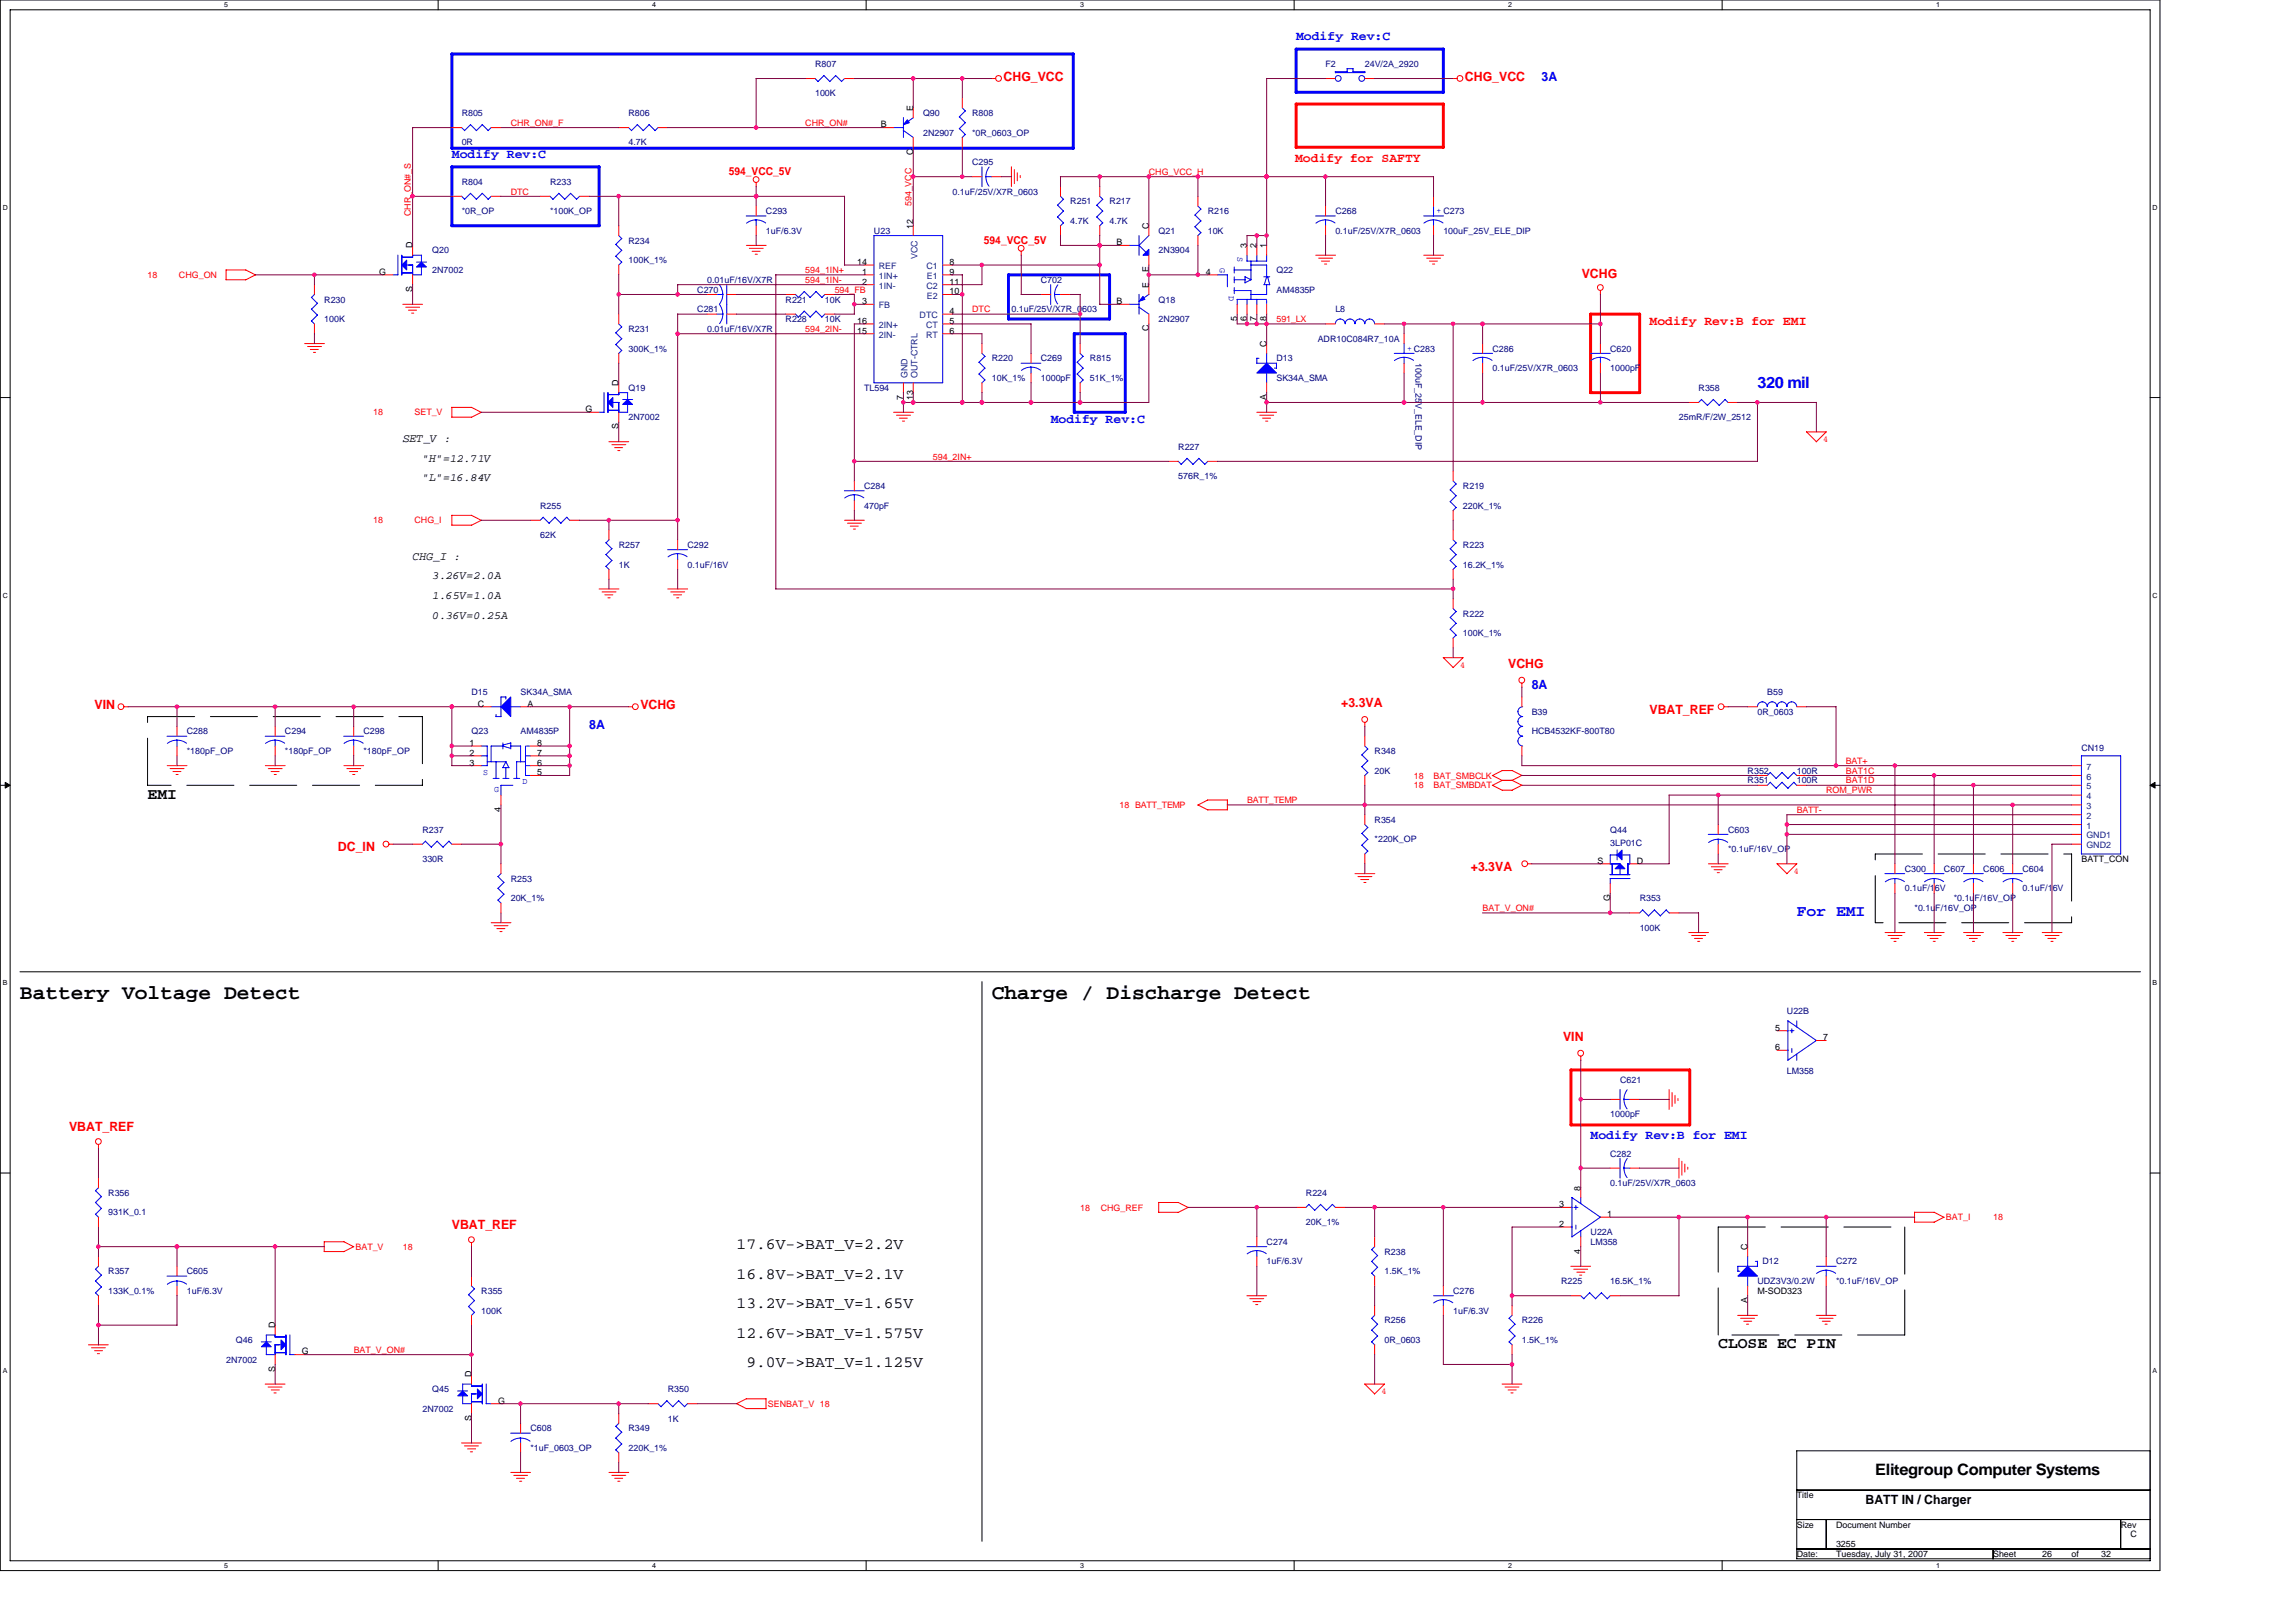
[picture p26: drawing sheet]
<svg xmlns="http://www.w3.org/2000/svg" width="297mm" height="210mm" viewBox="0 0 297 210" stroke-linecap="round" stroke-linejoin="round" font-family="sans-serif">
<defs><g id="words">
<g font-size="2.7">
<text x="2.6" y="129.2">Battery Voltage Detect</text>
<text x="128.3" y="129.2">Charge / Discharge Detect</text>
</g>
<g font-size="2" fill="#00f">
<text x="227.4" y="50.1">320 mil</text>
<text x="232.4" y="118.6">For EMI</text>
</g>
<g font-size="2">
<text x="19.1" y="103.3">EMI</text>
<text x="95.3" y="161.6">17.6V-&gt;BAT_V=2.2V</text>
<text x="95.3" y="165.5">16.8V-&gt;BAT_V=2.1V</text>
<text x="95.3" y="169.3">13.2V-&gt;BAT_V=1.65V</text>
<text x="95.3" y="173.1">12.6V-&gt;BAT_V=1.575V</text>
<text x="96.6" y="176.9">9.0V-&gt;BAT_V=1.125V</text>
<text x="222.3" y="174.4">CLOSE EC PIN</text>
<text x="242.6" y="190.9">Elitegroup Computer Systems</text>
</g>
<g font-size="1.7" fill="#00f">
<text x="167.7" y="5.2">Modify Rev:C</text>
<text x="199.4" y="10.4">3A</text>
<text x="58.5" y="20.4">Modify Rev:C</text>
<text x="135.9" y="54.7">Modify Rev:C</text>
<text x="198.2" y="89.2">8A</text>
<text x="76.2" y="94.3">8A</text>
<text x="205.8" y="147.4">Modify Rev:B for EMI</text>
</g>
<g font-size="1.7" fill="#f00">
<text x="129.8" y="10.4">CHG_VCC</text>
<text x="189.5" y="10.4">CHG_VCC</text>
<text x="167.6" y="20.9">Modify for SAFTY</text>
<text x="204.6" y="36">VCHG</text>
<text x="213.4" y="42">Modify Rev:B for EMI</text>
<text x="195.1" y="86.4">VCHG</text>
<text x="12.2" y="91.7">VIN</text>
<text x="82.8" y="91.7">VCHG</text>
<text x="173.5" y="91.5">+3.3VA</text>
<text x="213.4" y="92.4">VBAT_REF</text>
<text x="43.7" y="110.1">DC_IN</text>
<text x="190.3" y="112.7">+3.3VA</text>
<text x="202.2" y="134.6">VIN</text>
<text x="8.9" y="146.3">VBAT_REF</text>
<text x="58.5" y="159">VBAT_REF</text>
</g>
<text font-size="1.7" x="241.3" y="194.6">BATT IN / Charger</text>
<g font-size="1.5">
<text x="52.1" y="57.2">SET_V :</text>
<text x="54.6" y="59.7">&quot;H&quot;=12.71V</text>
<text x="54.6" y="62.3">&quot;L&quot;=16.84V</text>
<text x="53.4" y="72.4">CHG_I :</text>
<text x="55.9" y="77.5">1.65V=1.0A</text>
<text x="55.9" y="75">3.26V=2.0A</text>
<text x="55.9" y="80">0.36V=0.25A</text>
</g>
<g font-size="1.4" fill="#f00">
<text x="94.3" y="22.6">594_VCC_5V</text>
<text x="127.3" y="31.5">594_VCC_5V</text>
</g>
<g font-size="1.1" fill="#000080">
<text x="105.4" y="8.7">R807</text>
<text x="171.5" y="8.7">F2</text>
<text x="176.6" y="8.7">24V/2A_2920</text>
<text x="59.7" y="15">R805</text>
<text x="81.3" y="15">R806</text>
<text x="105.4" y="12.5">100K</text>
<text x="119.4" y="15">Q90</text>
<text x="119.4" y="17.5">2N2907</text>
<text x="125.8" y="15">R808</text>
<text x="125.8" y="17.5">*0R_0603_OP</text>
<text x="59.7" y="23.9">R804</text>
<text x="59.7" y="18.8">0R</text>
<text x="71.2" y="23.9">R233</text>
<text x="81.3" y="18.8">4.7K</text>
<text x="125.8" y="21.4">C295</text>
<text x="59.7" y="27.7">*0R_OP</text>
<text x="71.2" y="27.7">*100K_OP</text>
<text x="99.1" y="27.7">C293</text>
<text x="123.2" y="25.2">0.1uF/25V/X7R_0603</text>
<text x="138.5" y="26.4">R251</text>
<text x="138.5" y="29">4.7K</text>
<text x="143.5" y="26.4">R217</text>
<text x="143.5" y="29">4.7K</text>
<text x="156.2" y="27.7">R216</text>
<text x="172.8" y="27.7">C268</text>
<text x="55.9" y="32.8">Q20</text>
<text x="55.9" y="35.3">2N7002</text>
<text x="81.3" y="31.5">R234</text>
<text x="81.3" y="34.1">100K_1%</text>
<text x="99.1" y="30.2">1uF/6.3V</text>
<text x="113.1" y="30.2">U23</text>
<text x="149.9" y="30.2">Q21</text>
<text x="149.9" y="32.8">2N3904</text>
<text x="156.2" y="30.2">10K</text>
<text x="165.1" y="35.3">Q22</text>
<text x="172.8" y="30.2">0.1uF/25V/X7R_0603</text>
<text x="186.7" y="30.2">100uF_25V_ELE_DIP</text>
<text x="41.9" y="41.7">100K</text>
<text x="41.9" y="39.1">R230</text>
<text x="90.2" y="37.9">C270</text>
<text x="90.2" y="40.4">C281</text>
<text x="91.5" y="36.6">0.01uF/16V/X7R</text>
<text x="101.6" y="41.7">R228</text>
<text x="101.6" y="39.1">R221</text>
<text x="106.7" y="41.7">10K</text>
<text x="106.7" y="39.1">10K</text>
<text x="130.8" y="40.4">0.1uF/25V/X7R_0603</text>
<text x="134.7" y="36.6">C702</text>
<text x="149.9" y="39.1">Q18</text>
<text x="149.9" y="41.7">2N2907</text>
<text x="165.1" y="37.9">AM4835P</text>
<text x="172.8" y="40.4">L8</text>
<text x="81.3" y="42.9">R231</text>
<text x="81.3" y="45.5">300K_1%</text>
<text x="91.5" y="42.9">0.01uF/16V/X7R</text>
<text x="128.3" y="46.8">R220</text>
<text x="134.7" y="46.8">C269</text>
<text x="141" y="46.8">R815</text>
<text x="165.1" y="46.8">D13</text>
<text x="170.5" y="44.2">ADR10C084R7_10A</text>
<text x="183.1" y="47" transform="rotate(90 183.1 47)">100uF_25V_ELE_DIP</text>
<text x="193.1" y="45.5">C286</text>
<text x="208.3" y="45.5">C620</text>
<text x="81.3" y="50.6">Q19</text>
<text x="111.8" y="50.6">TL594</text>
<text x="128.3" y="49.3">10K_1%</text>
<text x="134.7" y="49.3">1000pF</text>
<text x="141" y="49.3">51K_1%</text>
<text x="165.1" y="49.3">SK34A_SMA</text>
<text x="193.1" y="48">0.1uF/25V/X7R_0603</text>
<text x="208.3" y="48">1000pF</text>
<text x="219.7" y="50.6">R358</text>
<text x="81.3" y="54.4">2N7002</text>
<text x="152.4" y="58.2">R227</text>
<text x="217.2" y="54.4">25mR/F/2W_2512</text>
<text x="69.9" y="65.8">R255</text>
<text x="111.8" y="63.3">C284</text>
<text x="111.8" y="65.8">470pF</text>
<text x="152.4" y="62">576R_1%</text>
<text x="189.3" y="63.3">R219</text>
<text x="189.3" y="65.8">220K_1%</text>
<text x="69.9" y="69.6">62K</text>
<text x="80" y="70.9">R257</text>
<text x="88.9" y="70.9">C292</text>
<text x="189.3" y="70.9">R223</text>
<text x="80" y="73.4">1K</text>
<text x="88.9" y="73.4">0.1uF/16V</text>
<text x="189.3" y="73.4">16.2K_1%</text>
<text x="189.3" y="79.8">R222</text>
<text x="189.3" y="82.3">100K_1%</text>
<text x="61" y="89.9">D15</text>
<text x="67.3" y="89.9">SK34A_SMA</text>
<text x="228.6" y="89.9">B59</text>
<text x="24.2" y="95">C288</text>
<text x="36.9" y="95">C294</text>
<text x="47" y="95">C298</text>
<text x="61" y="95">Q23</text>
<text x="67.3" y="95">AM4835P</text>
<text x="198.2" y="92.5">B39</text>
<text x="198.2" y="95">HCB4532KF-800T80</text>
<text x="227.4" y="92.5">0R_0603</text>
<text x="24.2" y="97.6">*180pF_OP</text>
<text x="36.9" y="97.6">*180pF_OP</text>
<text x="47" y="97.6">*180pF_OP</text>
<text x="177.8" y="97.6">R348</text>
<text x="177.8" y="100.1">20K</text>
<text x="226.1" y="101.4">R351</text>
<text x="226.1" y="100.1">R352</text>
<text x="232.4" y="101.4">100R</text>
<text x="232.4" y="100.1">100R</text>
<text x="269.3" y="97.2">CN19</text>
<text x="54.6" y="107.7">R237</text>
<text x="177.8" y="106.4">R354</text>
<text x="208.3" y="107.7">Q44</text>
<text x="223.6" y="107.7">C603</text>
<text x="54.6" y="111.5">330R</text>
<text x="177.8" y="109">*220K_OP</text>
<text x="208.3" y="109.5">3LP01C</text>
<text x="223.6" y="110.3">*0.1uF/16V_OP</text>
<text x="246.4" y="112.8">C300</text>
<text x="251.5" y="112.8">C607</text>
<text x="256.6" y="112.8">C606</text>
<text x="261.7" y="112.8">C604</text>
<text x="66.1" y="114.1">R253</text>
<text x="66.1" y="116.6">20K_1%</text>
<text x="212.1" y="116.6">R353</text>
<text x="246.4" y="115.3">0.1uF/16V</text>
<text x="247.7" y="117.9">*0.1uF/16V_OP</text>
<text x="252.8" y="116.6">*0.1uF/16V_OP</text>
<text x="261.7" y="115.3">0.1uF/16V</text>
<text x="212.1" y="120.4">100K</text>
<text x="231.2" y="131.2">U22B</text>
<text x="209.6" y="140.1">C621</text>
<text x="231.2" y="139">LM358</text>
<text x="208.3" y="149.6">C282</text>
<text x="208.3" y="144.5">1000pF</text>
<text x="14" y="154.7">R356</text>
<text x="168.9" y="154.7">R224</text>
<text x="208.3" y="153.4">0.1uF/25V/X7R_0603</text>
<text x="14" y="157.2">931K_0.1</text>
<text x="163.9" y="161.1">C274</text>
<text x="168.9" y="158.5">20K_1%</text>
<text x="205.8" y="159.8">U22A</text>
<text x="205.8" y="161.1">LM358</text>
<text x="14" y="164.9">R357</text>
<text x="14" y="167.4">133K_0.1%</text>
<text x="24.2" y="164.9">C605</text>
<text x="24.2" y="167.4">1uF/6.3V</text>
<text x="62.3" y="167.4">R355</text>
<text x="163.9" y="163.6">1uF/6.3V</text>
<text x="179.1" y="162.3">R238</text>
<text x="179.1" y="164.9">1.5K_1%</text>
<text x="188" y="167.4">C276</text>
<text x="202" y="166.1">R225</text>
<text x="208.3" y="166.1">16.5K_1%</text>
<text x="227.4" y="166.1">UDZ3V3/0.2W</text>
<text x="228" y="163.6">D12</text>
<text x="237.5" y="163.6">C272</text>
<text x="237.5" y="166.1">*0.1uF/16V_OP</text>
<text x="30.5" y="173.8">Q46</text>
<text x="62.3" y="169.9">100K</text>
<text x="179.1" y="171.2">R256</text>
<text x="179.1" y="173.8">0R_0603</text>
<text x="188" y="169.9">1uF/6.3V</text>
<text x="196.9" y="171.2">R226</text>
<text x="196.9" y="173.8">1.5K_1%</text>
<text x="29.2" y="176.3">2N7002</text>
<text x="54.6" y="182.6">2N7002</text>
<text x="55.9" y="180.1">Q45</text>
<text x="68.6" y="185.2">C608</text>
<text x="81.3" y="185.2">R349</text>
<text x="86.4" y="180.1">R350</text>
<text x="86.4" y="183.9">1K</text>
<text x="68.6" y="187.7">*1uF_0603_OP</text>
<text x="81.3" y="187.7">220K_1%</text>
</g>
<g font-size="1.1" fill="#f00">
<text x="66.1" y="16.3">CHR_ON#_F</text>
<text x="104.2" y="16.3">CHR_ON#</text>
<text x="148.6" y="22.6">CHG_VCC_H</text>
<text x="53.2" y="27.9" transform="rotate(-90 53.2 27.9)">CHR_ON#_S</text>
<text x="66.1" y="25.2">DTC</text>
<text x="117.9" y="26.7" transform="rotate(-90 117.9 26.7)">594_VCC</text>
<text x="19.1" y="36">18</text>
<text x="23.2" y="36">CHG_ON</text>
<text x="104.2" y="35.3">594_1IN+</text>
<text x="104.2" y="36.6">594_1IN-</text>
<text x="108" y="37.9">594_FB</text>
<text x="125.8" y="40.4">DTC</text>
<text x="165.1" y="41.7">591_LX</text>
<text x="104.2" y="42.9">594_2IN-</text>
<text x="48.3" y="53.7">18</text>
<text x="53.6" y="53.7">SET_V</text>
<text x="120.7" y="59.5">594_2IN+</text>
<text x="235.9" y="57.2">4</text>
<text x="48.3" y="67.7">18</text>
<text x="53.6" y="67.7">CHG_I</text>
<text x="188.9" y="86.4">4</text>
<text x="182.9" y="100.7">18</text>
<text x="185.5" y="100.7">BAT_SMBCLK</text>
<text x="238.8" y="98.8">BAT+</text>
<text x="238.8" y="100.1">BAT1C</text>
<text x="238.8" y="101.4">BAT1D</text>
<text x="144.8" y="104.5">18 BATT_TEMP</text>
<text x="161.3" y="103.9">BATT_TEMP</text>
<text x="182.9" y="102">18</text>
<text x="185.5" y="102">BAT_SMBDAT</text>
<text x="232.4" y="105.2">BATT-</text>
<text x="236.3" y="102.6">ROM_PWR</text>
<text x="232.1" y="113.1">4</text>
<text x="191.8" y="117.9">BAT_V_ON#</text>
<text x="46" y="161.7">BAT_V</text>
<text x="52.1" y="161.7">18</text>
<text x="139.7" y="156.6">18</text>
<text x="142.4" y="156.6">CHG_REF</text>
<text x="251.8" y="157.9">BAT_I</text>
<text x="257.8" y="157.9">18</text>
<text x="45.8" y="175">BAT_V_ON#</text>
<text x="99.4" y="182">SENBAT_V 18</text>
<text x="178.7" y="180.4">4</text>
</g>
<g font-size="1.1">
<text x="114" y="16.5">B</text>
<text x="118.1" y="14.4" transform="rotate(-90 118.1 14.4)">E</text>
<text x="118.1" y="20" transform="rotate(-90 118.1 20)">C</text>
<text x="118.1" y="29.6" transform="rotate(-90 118.1 29.6)">12</text>
<text x="148.6" y="29.6" transform="rotate(-90 148.6 29.6)">C</text>
<text x="49.1" y="35.5">G</text>
<text x="53.4" y="32.1" transform="rotate(-90 53.4 32.1)">D</text>
<text x="110.9" y="34.3">14</text>
<text x="111.5" y="35.5">1</text>
<text x="122.8" y="34.3">8</text>
<text x="122.8" y="35.5">9</text>
<text x="144.4" y="31.7">B</text>
<text x="148.6" y="35.2" transform="rotate(-90 148.6 35.2)">E</text>
<text x="156" y="35.5">4</text>
<text x="161.3" y="32.1" transform="rotate(-90 161.3 32.1)">3</text>
<text x="162.6" y="32.1" transform="rotate(-90 162.6 32.1)">2</text>
<text x="163.8" y="32.1" transform="rotate(-90 163.8 32.1)">1</text>
<text x="53.4" y="37.8" transform="rotate(-90 53.4 37.8)">S</text>
<text x="110.9" y="41.9">16</text>
<text x="111.5" y="36.8">2</text>
<text x="111.5" y="39.3">3</text>
<text x="122.8" y="40.6">4</text>
<text x="122.8" y="41.9">5</text>
<text x="122.8" y="38.1">10</text>
<text x="122.8" y="36.8">11</text>
<text x="144.4" y="39.3">B</text>
<text x="148.6" y="37.2" transform="rotate(-90 148.6 37.2)">E</text>
<text x="160" y="41.6" transform="rotate(-90 160 41.6)">5</text>
<text x="161.3" y="41.6" transform="rotate(-90 161.3 41.6)">6</text>
<text x="162.6" y="41.6" transform="rotate(-90 162.6 41.6)">7</text>
<text x="163.8" y="41.6" transform="rotate(-90 163.8 41.6)">8</text>
<text x="110.9" y="43.2">15</text>
<text x="122.8" y="43.2">6</text>
<text x="148.6" y="42.9" transform="rotate(-90 148.6 42.9)">C</text>
<text x="163.8" y="44.8" transform="rotate(-90 163.8 44.8)">C</text>
<text x="75.7" y="53.3">G</text>
<text x="80" y="49.9" transform="rotate(-90 80 49.9)">D</text>
<text x="116.9" y="51.8" transform="rotate(-90 116.9 51.8)">7</text>
<text x="118.1" y="51.8" transform="rotate(-90 118.1 51.8)">13</text>
<text x="163.8" y="51.8" transform="rotate(-90 163.8 51.8)">A</text>
<text x="80" y="55.6" transform="rotate(-90 80 55.6)">S</text>
<text x="61.8" y="91.4">C</text>
<text x="68.2" y="91.4">A</text>
<text x="60.7" y="96.5">1</text>
<text x="60.7" y="97.8">2</text>
<text x="60.7" y="99">3</text>
<text x="69.5" y="100.3">5</text>
<text x="69.5" y="99">6</text>
<text x="69.5" y="97.8">7</text>
<text x="69.5" y="96.5">8</text>
<text x="64.8" y="105.1" transform="rotate(-90 64.8 105.1)">4</text>
<text x="206.7" y="111.7">S</text>
<text x="211.7" y="111.7">D</text>
<text x="269.3" y="111.5">BATT_CON</text>
<text x="208.3" y="116.5" transform="rotate(-90 208.3 116.5)">G</text>
<text x="229.7" y="133.3">5</text>
<text x="229.7" y="135.9">6</text>
<text x="235.9" y="134.6">7</text>
<text x="204.5" y="154.1" transform="rotate(-90 204.5 154.1)">8</text>
<text x="201.7" y="156.2">3</text>
<text x="201.7" y="158.7">2</text>
<text x="207.9" y="157.5">1</text>
<text x="226.1" y="161.7" transform="rotate(-90 226.1 161.7)">C</text>
<text x="204.5" y="162.2" transform="rotate(-90 204.5 162.2)">4</text>
<text x="227.4" y="167.4">M-SOD323</text>
<text x="35.6" y="171.8" transform="rotate(-90 35.6 171.8)">D</text>
<text x="226.1" y="168.6" transform="rotate(-90 226.1 168.6)">A</text>
<text x="35.6" y="177.5" transform="rotate(-90 35.6 177.5)">S</text>
<text x="39" y="175.2">G</text>
<text x="61" y="178.2" transform="rotate(-90 61 178.2)">D</text>
<text x="61" y="183.8" transform="rotate(-90 61 183.8)">S</text>
<text x="64.4" y="181.6">G</text>
<text x="232.4" y="193.8">Title</text>
<text x="232.4" y="197.6">Size</text>
<text x="237.5" y="197.6">Document Number</text>
<text x="274.4" y="197.6">Rev</text>
<text x="232.4" y="201.4">Date:</text>
<text x="237.5" y="201.4">Tuesday, July 31, 2007</text>
<text x="237.5" y="200.2">3255</text>
<text x="257.8" y="201.4">Sheet</text>
<text x="264.2" y="201.4">26</text>
<text x="268" y="201.4">of</text>
<text x="271.8" y="201.4">32</text>
<text x="275.6" y="198.9">C</text>
</g>
<g font-size="1.1" fill="#00f">
<text x="185.8" y="27.6">+ C273</text>
<text x="157.8" y="34.7" transform="rotate(90 157.8 34.7)">G</text>
<text x="160.1" y="33.3" transform="rotate(90 160.1 33.3)">S</text>
<text x="159" y="38.4" transform="rotate(90 159 38.4)">D</text>
<text x="182" y="45.4">+ C283</text>
<text x="62.5" y="100.2">S</text>
<text x="67.6" y="101.4">D</text>
<text x="63.9" y="102.5">G</text>
</g>
<g font-size="1.1" fill="#004080">
<text x="113.7" y="34.8">REF</text>
<text x="118.7" y="33.5" transform="rotate(-90 118.7 33.5)">VCC</text>
<text x="119.9" y="34.8">C1</text>
<text x="113.7" y="36.1">1IN+</text>
<text x="113.7" y="37.4">1IN-</text>
<text x="113.7" y="39.9">FB</text>
<text x="119" y="41.2">DTC</text>
<text x="119.9" y="37.4">C2</text>
<text x="119.9" y="36.1">E1</text>
<text x="119.9" y="38.6">E2</text>
<text x="113.7" y="43.7">2IN-</text>
<text x="113.7" y="42.4">2IN+</text>
<text x="119.8" y="42.4">CT</text>
<text x="119.8" y="43.7">RT</text>
<text x="117.4" y="48.9" transform="rotate(-90 117.4 48.9)">GND</text>
<text x="118.7" y="48.9" transform="rotate(-90 118.7 48.9)">OUT-CTRL</text>
<text x="269.9" y="100.9">6</text>
<text x="269.9" y="99.6">7</text>
<text x="269.9" y="107.2">1</text>
<text x="269.9" y="105.9">2</text>
<text x="269.9" y="104.7">3</text>
<text x="269.9" y="103.4">4</text>
<text x="269.9" y="102.1">5</text>
<text x="269.9" y="108.5">GND1</text>
<text x="269.9" y="109.7">GND2</text>
</g>
<g font-size=".9">
<text x="29" y=".9">5</text>
<text x="84.4" y=".9">4</text>
<text x="139.7" y=".9">3</text>
<text x="195.1" y=".9">2</text>
<text x="250.5" y=".9">1</text>
<text x=".4" y="27.2">D</text>
<text x="278.5" y="27.2">D</text>
<text x=".4" y="77.3">C</text>
<text x="278.5" y="77.3">C</text>
<text x=".4" y="127.5">B</text>
<text x="278.5" y="127.5">B</text>
<text x=".4" y="177.7">A</text>
<text x="278.5" y="177.7">A</text>
<text x="29" y="202.9">5</text>
<text x="84.4" y="202.9">4</text>
<text x="139.7" y="202.9">3</text>
<text x="195.1" y="202.9">2</text>
<text x="250.5" y="202.9">1</text>
</g>
</g></defs>
<path d="M0 0h279.4v203.2h-279.4zM1.3 1.3h276.9v200.6h-276.9z" fill="none" stroke="#000" stroke-width=".13"/>
<g fill="#fff">
<path d="M29 .1h.5v1h-.5z"/>
<path d="M29 202.1h.5v1h-.5z"/>
</g>
<path d="M56.7 0v1.3M56.7 201.9v1.3" fill="none" stroke="#000" stroke-width=".13"/>
<g fill="#fff">
<path d="M84.4 .1h.5v1h-.5z"/>
<path d="M84.4 202.1h.5v1h-.5z"/>
</g>
<path d="M112.1 0v1.3M112.1 201.9v1.3" fill="none" stroke="#000" stroke-width=".13"/>
<g fill="#fff">
<path d="M139.7 .1h.5v1h-.5z"/>
<path d="M139.7 202.1h.5v1h-.5z"/>
</g>
<path d="M167.4 0v1.3M167.4 201.9v1.3" fill="none" stroke="#000" stroke-width=".13"/>
<g fill="#fff">
<path d="M195.1 .1h.5v1h-.5z"/>
<path d="M195.1 202.1h.5v1h-.5z"/>
</g>
<path d="M222.8 0v1.3M222.8 201.9v1.3" fill="none" stroke="#000" stroke-width=".13"/>
<g fill="#fff">
<path d="M250.5 .1h.5v1h-.5z"/>
<path d="M250.5 202.1h.5v1h-.5z"/>
<path d="M.4 26.4h.6v.9h-.6z"/>
<path d="M278.5 26.4h.6v.9h-.6z"/>
<path d="M.4 76.5h.6v1h-.6z"/>
<path d="M278.5 76.5h.6v1h-.6z"/>
</g>
<path d="M0 51.4h1.3M278.2 51.4h1.2" fill="none" stroke="#000" stroke-width=".13"/>
<g fill="#fff">
<path d="M.4 126.7h.5v1h-.5z"/>
<path d="M278.5 126.7h.6v1h-.6z"/>
</g>
<path d="M0 101.6h1.3M278.2 101.6h1.2" fill="none" stroke="#000" stroke-width=".13"/>
<path d="M.7 101.2l.6 .4-.6 .4zM278.2 101.6l.6-.4v.8z" fill="#000" stroke="#000" stroke-width=".13"/>
<g fill="#fff">
<path d="M.4 176.8h.5v1h-.5z"/>
<path d="M278.5 176.8h.6v1h-.6z"/>
</g>
<path d="M2.6 125.7h274.3M127 127v72.4M0 151.8h1.3M278.2 151.8h1.2M232.4 187.7h45.8v14h-45.8zM232.4 192.8h45.8M232.4 196.6h45.8M236.3 196.6v3.8M274.4 196.6v3.8M232.4 200.4h45.8M257.8 200.4v1.3" fill="none" stroke="#000" stroke-width=".13"/>
<path d="M19.1 92.7h35.5M54.6 92.7v8.9M19.1 101.6v-8.9M54.6 101.6h-35.5M242.6 110.5h25.4M242.6 119.4v-8.9M268 110.5v8.9M268 119.4h-25.4M222.3 158.7h24.1M246.4 158.7v14M222.3 172.7v-14M246.4 172.7h-24.1" fill="none" stroke="#000" stroke-width=".13" stroke-dasharray="6.1 2"/>
<path d="M167.7 13.5h19v5.5h-19zM205.8 40.6h6.3v10.2h-6.3zM203.2 138.4h15.4v7.1h-15.4z" fill="none" stroke="#f00" stroke-width=".38"/>
<path d="M58.5 7h80.4v12.2h-80.4zM167.7 6.3h19v5.6h-19zM58.5 21.6h19v7.6h-19zM130.5 35.6h13v5.7h-13zM139 43.2h6.6v10.1h-6.6z" fill="none" stroke="#00f" stroke-width=".38"/>
<g fill="none" stroke="#f00" stroke-width=".13">
<path d="M58.5 16.5h1.2M63.5 16.5h1.3M80 16.5h1.3M85.1 16.5h1.3M104.2 10.2h1.2M109.3 10.2h1.2M114.3 16.5h1.3M118.1 14v1.2M118.1 17.8v1.2M124.5 12.7v1.3M124.5 17.8v1.2M128.3 10.2h.5"/>
<path d="M171.5 10.2h1.3M176.6 10.2h1.2M188 10.2h.5M29.2 34.9v1.3h2.6M29.2 34.9h2.6M31.8 34.9l1.3 .7M33.1 35.6l-1.3 .6M40.7 36.8v1.3M49.6 35.6h1.2M52.1 39.4h2.6M52.5 39.8h1.8M53.4 31.7v1.3"/>
<path d="M53.4 35.6v1.2M58.5 25.4h1.2M63.5 25.4h1.3M69.9 25.4h1.3M75 25.4h1.2M80 29.2v1.3M80 34.3v1.3M91.5 38.1h1.2M94 38.1h1.3M96.6 31.7h2.5M96.9 32.1h1.8M97.3 32.5h1"/>
<path d="M97.7 32.9h.3M97.8 23.6v.6M97.8 26.7v1.2M97.8 29.2v1.3M101.6 38.1h1.3M106.7 38.1h1.3M111.8 39.4h1.3M111.8 35.6h1.3M111.8 36.8h1.3M111.8 34.3h1.3M118.1 29.2v1.3M122 38.1h1.2"/>
<path d="M122 35.6h1.2M122 36.8h1.2M122 34.3h1.2M125.8 22.9h1.2M128.3 22.9h1.3M130.8 21.6v2.5M131.2 21.9v1.8M131.6 22.4v1M132 22.7v.3M132.1 32.5v.5M134.7 38.1h1.2M137.2 38.1h1.3"/>
<path d="M137.2 24.1v1.3M137.2 29.2v1.3M142.3 24.1v1.3M142.3 29.2v1.3M144.8 31.7h1.3M144.8 39.4h1.3M148.6 29.2v1.3M148.6 33v1.3M148.6 36.8v1.3M155 25.4v1.3M155 30.5v1.2M156.2 35.6h1.3"/>
<path d="M160.1 39.4v1.2M161.3 31.7v1.3M161.3 39.4v1.2M162.6 31.7v1.3M162.6 39.4v1.2M163.9 31.7v1.3M163.9 39.4v1.2M170.2 33h2.6M170.6 33.4h1.8M171 33.8h1M171.4 34.2h.2M171.5 26.7v1.2"/>
<path d="M171.5 29.2v1.3M184.2 33h2.5M184.6 33.4h1.8M184.9 33.8h1.1M185.3 34.2h.3M185.5 25.4v1.3M185.5 29.2v1.3M207 37.6v.5M39.4 44.4h2.6M39.8 44.8h1.8M40.1 45.2h1.1M40.6 45.6h.2"/>
<path d="M40.7 41.9v1.3M52.8 40.1h1.1M53.3 40.5h.2M58.5 52.7v1.3h2.5M58.5 52.7h2.5M61 52.7l1.3 .7M62.3 53.3l-1.3 .7M76.2 53.3h1.3M78.8 57.1h2.5M79.2 57.5h1.8M79.5 57.9h1.1M79.9 58.3h.3"/>
<path d="M80 40.6v1.3M80 45.7v1.3M80 49.5v1.3M80 53.3v1.3M91.5 40.6h1.2M94 40.6h1.3M101.6 40.6h1.3M106.7 40.6h1.3M111.8 41.9h1.3M111.8 43.2h1.3M115.6 53.3h2.6M116 53.7h1.8"/>
<path d="M116.3 54.1h1.1M116.8 54.5h.2M116.9 49.5v1.3M118.1 49.5v1.3M122 41.9h1.2M122 40.6h1.2M122 43.2h1.2M127 44.4v1.3M127 49.5v1.3M133.4 45.7v1.3M133.4 48.3v1.2M139.7 44.4v1.3"/>
<path d="M139.7 49.5v1.3M148.6 40.6v1.3M151.2 59.7h1.2M156.2 59.7h1.3M162.6 53.3h2.6M163 53.7h1.8M163.3 54.1h1.1M163.7 54.5h.3M163.9 44.4v1.3M163.9 49.5v1.3M171.5 41.9h1.3M177.8 41.9h1.3"/>
<path d="M181.6 43.2v1.2M181.6 47v1.3M191.8 44.4v1.3M191.8 47v1.3M207 44.4v1.3M207 47v1.3M218.5 52.1h1.2M223.6 52.1h1.2M233.7 55.9l1.3 1.2M233.7 55.9h2.6l-1.3 1.3M61 66.7l1.3 .6M61 66.7h-2.5l-.1 1.2h2.6"/>
<path d="M62.3 67.3l-1.3 .7M68.6 67.3h1.3M73.7 67.3h1.3M77.5 76.2h2.6M77.9 76.6h1.8M78.2 77h1.1M78.7 77.3h.2M78.8 68.6v1.2M78.8 73.7v1.2M86.4 76.2h2.6M86.8 76.6h1.8M87.1 77h1.1"/>
<path d="M87.5 77.3h.3M87.7 69.8v1.3M87.7 72.4v1.3M109.3 67.3h2.5M109.6 67.7h1.8M110 68.1h1M110.4 68.5h.3M110.5 62.2v1.3M110.5 64.8v1.2M188 61v1.2M188 66v1.3M188 68.6v1.2"/>
<path d="M188 73.7v1.2M188 77.5v1.2M16 91.4h.6M21.6 99.1h2.6M22 99.4h1.8M22.4 99.8h1M22.9 94v1.2M22.9 96.5v1.3M34.3 99.1h2.6M34.7 99.4h1.8M35.1 99.8h1M35.6 94v1.2"/>
<path d="M35.6 96.5v1.3M44.5 99.1h2.6M44.9 99.4h1.8M45.2 99.8h1.1M45.8 94v1.2M45.8 96.5v1.3M61 99.1h1.3M61 96.5h1.3M61 97.8h1.3M62.3 91.4h1.2M67.3 91.4h1.3M68.6 99.1h1.3"/>
<path d="M68.6 96.5h1.3M68.6 97.8h1.3M81.3 91.4h.5M176.6 93.5v.5M176.6 95.2v1.3M186.7 85.1l1.3 1.3M186.7 85.1h2.6M188 82.5v1.3M189.3 85.1l-1.3 1.3M194.3 99.7h1.3l1.3 .6M194.3 99.7l-1.2 .7M196.9 88.4v.5"/>
<path d="M196.9 90.2v1.2M196.9 96.5v1.3M223.1 91.4h.5M226.1 91.4h1.3M232.4 91.4h1.3M268 99.1h1.3M22.8 100.2h.2M35.5 100.2h.2M45.6 100.2h.3M50.3 109.2h.6M53.4 109.2h1.2M58.5 109.2h1.2"/>
<path d="M63.5 119.4h2.6M63.9 119.8h1.8M64.8 102.9v1.2M64.8 111.8v1.2M64.8 116.8v1.3M68.6 100.3h1.3M155 104.1l1.3 .7M156.2 103.5h2.6v1.3h-2.6M156.2 103.5l-1.2 .7M175.3 113h2.6M175.7 113.4h1.8M176 113.8h1.1"/>
<path d="M176.4 114.2h.3M176.6 100.3v1.3M176.6 105.4v1.3M176.6 110.5v1.3M193.1 101.6l1.3 .7M193.1 100.3l1.3 .7M194.3 101h1.3M194.3 101l-1.2 .6M194.3 102.2h1.3M195.6 100.9l1.3 .7-1.3 .6M196.9 100.3l-1.3 .7M197.7 111.8h.5"/>
<path d="M207 111.8h1.3M208.3 114.3v1.3M210.9 111.8h1.2M210.9 118.1h1.2M215.9 118.1h1.3M221 111.8h2.6M221.4 112.1h1.8M221.8 112.5h1M222.2 112.9h.2M222.3 106.7v1.2M222.3 109.2v1.3M227.4 101.6h1.2"/>
<path d="M227.4 100.3h1.2M232.4 111.8l-1.2 1.3M232.4 101.6h1.3M232.4 100.3h1.3M232.5 111.8h-2.6l1.3 1.2M245.1 111.8v1.2M245.1 114.3v1.3M250.2 111.8v1.2M250.2 114.3v1.3M255.3 111.8v1.2M255.3 114.3v1.3M260.4 111.8v1.2"/>
<path d="M260.4 114.3v1.3M268 109.2h1.3M268 101.6h1.3M268 100.3h1.3M268 106.7h1.3M268 105.4h1.3M268 104.1h1.3M268 102.9h1.3M268 107.9h1.3M64.3 120.1h1M64.7 120.5h.3M204.5 136.7v.5"/>
<path d="M218.5 120.6h2.5M218.9 121h1.8M219.2 121.4h1.1M219.6 121.8h.3M229.9 133.3h1.3M229.9 135.9h1.3M235 134.6h1.3M243.9 120.6h2.5M244.3 121h1.8M244.6 121.4h1.1M245 121.8h.3M249 120.6h2.5"/>
<path d="M249.3 121h1.8M249.7 121.4h1M250.1 121.8h.3M254 120.6h2.6M254.4 121h1.8M254.8 121.4h1M255.2 121.8h.3M259.1 120.6h2.6M259.5 121h1.8M259.9 121.4h1M260.3 121.8h.2M264.2 120.6h2.6"/>
<path d="M264.6 121h1.8M264.9 121.4h1.1M265.3 121.8h.3M12.7 148.1v.5M12.7 152.4v1.3M12.7 157.5v1.2M149.9 156.8h2.5M149.9 155.6h2.6M149.9 155.6v1.2M152.4 155.6l1.3 .6M153.7 156.2l-1.3 .7M167.7 156.2h1.2"/>
<path d="M172.8 156.2h1.2M202 156.2h1.2M202 158.7h1.2M204.5 153.7v1.2M207 157.5h1.3M208.3 151.1h1.3M208.3 142.2h1.3M210.9 151.1h1.2M210.9 142.2h1.2M215.9 141v2.5M216.3 141.4v1.8M216.7 141.7v1"/>
<path d="M217.1 142.1v.3M217.2 149.9v2.5M217.6 150.2v1.8M218 150.6v1M218.4 151v.3M251.5 157.5l-1.3 .6M251.5 157.5l-1.3-.7h-2.5v1.3h2.5M11.4 174h2.6M11.8 174.4h1.8M12.2 174.8h1.1M12.6 175.1h.3M12.7 162.6v1.2"/>
<path d="M12.7 167.6v1.3M22.9 163.8v1.3M22.9 166.4v1.2M34.3 179.1h2.6M34.7 179.5h1.8M35.1 179.8h1M35.6 171.4v1.3M35.6 175.3v1.2M38.1 175.3h1.3M41.9 161.9h2.6M45.8 161.3l-1.3 .6M45.8 161.3l-1.3-.6h-2.6v1.2"/>
<path d="M61 160.8v.5M61 165.1v1.3M61 170.2v1.2M61 177.8v1.3M161.3 167.6h2.6M161.7 168h1.8M162.1 168.4h1M162.5 168.8h.2M162.6 160v1.3M162.6 162.6v1.2M176.5 179l1.3 1.3M176.6 179.1h2.5l-1.3 1.3"/>
<path d="M177.8 160v1.3M177.8 165.1v1.3M177.8 168.9v1.3M177.8 174v1.3M186.7 166.4v1.2M186.7 168.9v1.3M194.3 179.1h2.6M194.7 179.5h1.8M195.1 179.8h1M195.6 168.9v1.3M195.6 174v1.3M203.2 163.8h2.6"/>
<path d="M203.2 167.6h1.3M203.6 164.2h1.8M204 164.6h1M204.4 165h.2M204.5 160v1.3M208.3 167.6h1.3M224.8 170.2h2.6M225.2 170.6h1.8M225.6 170.9h1M226 171.3h.2M226.1 161.3v1.3M226.1 166.4v1.2"/>
<path d="M235 170.2h2.5M235.3 170.6h1.8M235.8 170.9h1M236.1 171.3h.3M236.3 162.6v1.2M236.3 165.1v1.3M35.5 180.2h.2M59.7 186.7h2.6M60.1 187.1h1.8M60.5 187.5h1M60.9 187.8h.2M61 181.6v1.3"/>
<path d="M63.5 181.6h1.3M66.1 190.5h2.5M66.5 190.9h1.8M66.8 191.3h1.1M67.2 191.6h.3M67.3 184.1v1.3M67.3 186.7v1.3M78.8 190.5h2.5M79.2 190.9h1.8M79.5 191.3h1.1M79.9 191.6h.3M80 182.9v1.2"/>
<path d="M80 188v1.2M83.9 181.6h1.2M88.9 181.6h1.3M96.6 181h2.5M96.6 181l-1.3 .6M99.1 181v1.3l-2.6-.1-1.2-.6M195.5 180.2h.2"/>
<circle cx="129.2" cy="10.1" r=".38"/>
<circle cx="188.9" cy="10.1" r=".38"/>
<circle cx="97.8" cy="23.2" r=".38"/>
<circle cx="132.1" cy="32.1" r=".38"/>
<circle cx="207" cy="37.2" r=".38"/>
<circle cx="15.6" cy="91.4" r=".38"/>
<circle cx="82.2" cy="91.4" r=".38"/>
<circle cx="176.6" cy="93.1" r=".38"/>
<circle cx="196.9" cy="88" r=".37"/>
<circle cx="222.7" cy="91.4" r=".38"/>
<circle cx="49.9" cy="109.2" r=".38"/>
<circle cx="197.3" cy="111.7" r=".38"/>
<circle cx="204.5" cy="136.3" r=".37"/>
<circle cx="12.7" cy="147.7" r=".38"/>
<circle cx="61" cy="160.4" r=".38"/>
</g>
<g fill="none" stroke="#00f" stroke-width=".13">
<path d="M59.7 16.5l.4 .4M60.9 16.1l.7 .8M60.9 16.1l-.8 .8M62.4 16.1l.8 .8M62.4 16.1l-.8 .8M63.5 16.5l-.4 .4M81.3 16.5l.4 .4M82.4 16.1l.8 .8M82.5 16.1l-.8 .8M84 16.1l.7 .8M84 16.1l-.8 .8M85.1 16.5l-.4 .4"/>
<path d="M105.4 10.1l.4 .4M106.6 9.8l.8 .7M106.6 9.8l-.8 .8M108.1 9.8l.8 .7M108.1 9.8l-.8 .8M109.3 10.2l-.4 .4M115.6 16.5h1.3M116.9 16.9l1.2 .9M116.9 15.2v2.6M118.2 15.2l-1.3 .9M124.1 15.1l.8 .8M124.1 16.6l.8 .8"/>
<path d="M124.5 14l.4 .4M124.9 14.4l-.8 .7M124.9 15.9l-.8 .8M124.9 17.4l-.4 .4M174.3 8.9h.7M174.3 8.9v.4h-1.5v.1h3.8M175 9.3h1.6M175 8.9v.4M176.6 9.2v.2M40.3 40l.8 .7-.8 .8M40.3 38.5l.8 .7-.8 .8M40.7 38.1l-.4 .4"/>
<path d="M51.5 33v2.6h-.7M52 33.3h1.4v-.3h1.1v.9M52 33v2.6M52 35.3h1.4M52.6 34.3h.8M53.4 34.3v1.3M53.9 33.9h1.3M54.5 34.5v1.1h-1.1M59.7 25.4l.4 .4M60.9 25l.7 .8M60.9 25l-.8 .8M62.4 25l.8 .8"/>
<path d="M62.4 25l-.8 .8M63.5 25.4l-.4 .4M71.1 25.4l.4 .4M72.3 25l.8 .8M72.3 25l-.8 .8M73.8 25l.8 .8M73.8 25l-.8 .8M75 25.4l-.4 .4M79.7 33.1l.8 .8M80 30.5l.5 .4M80.4 30.9l-.8 .7 .9 .8M80.4 32.4l-.8 .8"/>
<path d="M80.4 33.9l-.4 .4M92.7 38.1h.8M93.1 36.8a2.24 2.24 0 0 1 .4 1.3 2.01 2.01 0 0 1-.4 1.2M93.1 39.4a2.24 2.24 0 0 1 .4 1.2 2.01 2.01 0 0 1-.4 1.3M94 36.8v5.1M96.5 27.9h2.6M97.8 28.4v.8M99.1 28.9a2.04 2.04 0 0 0-1.3-.5 2.01 2.01 0 0 0-1.2 .5M102.9 38.1l.4 .4M104 37.7l.8 .8M104.1 37.7l-.8 .8M106.3 38.5l-.7-.8-.8 .8"/>
<path d="M106.7 38.1l-.4 .4M113.1 30.5h8.9v19h-8.9zM127 21.6v2.6M127.5 22.9h.8M128 21.6a2.01 2.01 0 0 0-.5 1.2v.1a2.03 2.03 0 0 0 .4 1.2M135.9 36.8v2.6M136.4 38.1h.8M136.9 36.9a2.01 2.01 0 0 0-.5 1.2 2.03 2.03 0 0 0 .4 1.2M137.2 25.4l.4 .4M137.6 25.8l-.8 .8 .8 .7M137.6 27.3l-.8 .8 .8 .8M137.6 28.8l-.4 .4"/>
<path d="M142.3 25.4l.4 .4M142.7 25.8l-.8 .8 .8 .7M142.7 27.3l-.8 .8 .8 .8M142.7 28.8l-.4 .4M146.1 31.7h1.3l.9 1M146.1 39.4h1.3M147.3 39.7l1.3 .9M147.4 30.5v2.5M147.4 38.1v2.5M148.6 30.5l-1.3 1.3M148.7 38.1l-1.3 .9M154.6 27.8l.8 .8"/>
<path d="M154.6 29.3l.8 .8-.4 .4M155 26.7l.4 .4M155.4 27.1l-.8 .7M155.4 28.6l-.8 .8M157.5 35.6h1.3v1.5M159.7 37.6h2.1v1.1M159.7 34.9h2.1M159.7 34.5v.8M159.7 35.8v.8M159.7 37.2v.8M159.7 36.2h1.4M160 38.7h3.9"/>
<path d="M160.1 38.7v.7M161.1 35.8l.7 .4-.7 .4zM161.3 33v.8M161.3 38.7v.7M161.8 38.1h2.1M161.8 34.3h2.1v1.5M161.8 33.8v2.4M162.6 33v.8M162.6 38.7v.7M163.5 35.8h.8M163.9 33v.8h-2.6M163.9 36.8v1.3"/>
<path d="M163.9 38.9v.4M163.9 35.8l-.3 .9M164 35.8l.3 1h-.8M170.2 27.9h2.6M171.5 28.4a2.01 2.01 0 0 0-1.3 .5M171.5 28.4a2.03 2.03 0 0 1 1.2 .5M171.5 28.4v.8M184.2 27.9h2.5M185.5 26.7v1.3M185.5 28.4v.8M186.7 28.9a2.03 2.03 0 0 0-1.3-.5 2.01 2.01 0 0 0-1.2 .5M40.3 41.5l.4 .4"/>
<path d="M77.5 53.3h.7M78.1 50.8v2.5M78.7 50.8v2.6M78.7 53.1h1.4M79.3 52.1h.8M79.7 43.1l.8 .7-.9 .8M79.7 44.6l.8 .8-.5 .3M80 52.1v1.3M80 53.3h1.2M80 41.9l.5 .4-.9 .8M80.6 51.7h1.2M81.2 50.8v.9"/>
<path d="M81.2 52.3v1M81.2 50.8h-1.2v.3h-1.4M92.7 40.6h.8M102.9 40.6l.4 .4M104 40.2l.8 .8M104.1 40.3l-.8 .7M105.6 40.2l.7 .8M105.6 40.3l-.8 .7M106.7 40.6l-.4 .4M126.7 46.9l.7 .7M126.7 48.4l.7 .8-.4 .4M127 45.7l.4 .4"/>
<path d="M127.4 46.1l-.8 .8M127.4 47.6l-.8 .8M132.1 47h2.6M133.4 47.5a2.01 2.01 0 0 0-1.3 .4M133.4 47.5a2.03 2.03 0 0 1 1.2 .4M133.4 47.5v.8M139.4 46.9l.7 .7M139.4 48.4l.7 .8M139.7 45.7l.4 .4M140.1 46.1l-.8 .8M140.1 47.6l-.8 .8M140.1 49.1l-.4 .5"/>
<path d="M152.4 59.7l.4 .4M153.6 59.3l.7 .8M153.6 59.3l-.8 .8M155.1 59.3l.8 .8M155.1 59.3l-.8 .8M156.2 59.7l-.4 .4M162.9 46.4l-.3-.1v.7h2.5v.6M163.9 45.7v1.3M163.9 48.2v1.3M164.9 47.6h.2M172.8 41.9a.64 .64 0 0 1 .6-.6 .64 .64 0 0 1 .6 .6 .64 .64 0 0 1 .7-.6 .64 .64 0 0 1 .6 .6 .64 .64 0 0 1 .6-.6 .64 .64 0 0 1 .7 .6 .64 .64 0 0 1 .6-.6 .64 .64 0 0 1 .6 .6M180.4 45.7h2.5"/>
<path d="M181.6 46.2a2.03 2.03 0 0 1 1.3 .4M181.6 46.2a2.01 2.01 0 0 0-1.2 .5M181.6 44.4v1.3M181.6 46.2v.8M190.5 45.7h2.6M191.8 46.2a2.03 2.03 0 0 1 1.2 .4M191.8 46.2a2.01 2.01 0 0 0-1.2 .5M191.8 46.2v.8M205.8 45.7h2.5M207 46.2v.8M208.3 46.6a2.04 2.04 0 0 0-1.3-.4 2.01 2.01 0 0 0-1.2 .5M220.2 51.7l-.5 .4"/>
<path d="M221.7 51.7l-.8 .8-.8-.8M223.2 51.7l.4 .4M223.2 51.7l-.8 .8-.7-.8M69.9 67.3l.4-.4 .8 .8M71 67.7l.8-.8 .8 .8M73.3 66.9l.4 .4M73.3 66.9l-.7 .8M78.4 73.3l.4 .4M78.4 71.7l.8 .8M78.4 70.2l.8 .8M78.8 69.8l-.4 .4M79.2 72.5l-.8 .8"/>
<path d="M79.2 71l-.8 .8M86.4 71.1h2.5M87.7 71.6v.8M88.9 72a2.04 2.04 0 0 0-1.3-.4 2.01 2.01 0 0 0-1.2 .5M109.2 63.5h2.6M110.5 64a2.01 2.01 0 0 0-1.2 .4M110.5 64a2.03 2.03 0 0 1 1.3 .4M110.5 64v.8M187.6 79.9l.8 .8M187.6 63.4l.8 .8M187.6 64.9l.8 .8M187.6 71l.8 .8"/>
<path d="M187.6 72.5l.8 .8M188 78.7l.4 .4M188 62.2l.4 .4M188 69.8l.4 .5M188.4 79.1l-.8 .8M188.4 62.6l-.8 .8M188.4 64.1l-.8 .8M188.4 65.7l-.4 .4M188.4 70.2l-.8 .8M188.4 71.8l-.8 .7M188.4 73.3l-.4 .4M21.6 95.2h2.6"/>
<path d="M22.9 95.8v.7M24.1 96.2a2.04 2.04 0 0 0-1.2-.4 2.01 2.01 0 0 0-1.2 .4M34.3 95.2h2.6M35.6 95.8v.7M36.8 96.2a2.04 2.04 0 0 0-1.2-.4 2.01 2.01 0 0 0-1.2 .4M44.5 95.2h2.5M45.8 95.8v.7M47 96.2a2.04 2.04 0 0 0-1.3-.4 2.01 2.01 0 0 0-1.2 .4M62.2 97.8h.8M62.2 96.5h.8v2.6h-.8M63 98.6h2.5M63.5 91.4h1.3"/>
<path d="M64.2 92.4v.3h.6M64.2 98.6v2.1M65.1 99.3h.7l-.4-.7-.4 .7M65.1 96.1v.8M65.4 90.2v.2M65.4 99.3v1.4M65.5 90.2h-.7v2.5M66 96.8l-.9-.3h-1.6v2.1M66.1 91.4h1.2M66.1 96.5h1.3M66.1 96.1v.8M66.1 96.1l-1 .3"/>
<path d="M66.8 98.6h1.2M66.8 98.6v2.1M67.3 96.5v2.1M68 97.8h.6M68 96.5v3.9M68 99.1h.6M68.1 96.5h.4M176.6 96.5l.4 .4M177 96.9l-.8 .8 .8 .7M177 98.4l-.8 .8 .8 .8M177 99.9l-.5 .5M187.6 81.4l.8 .8"/>
<path d="M188.4 82.2l-.4 .4M188.4 80.6l-.8 .8M197 91.4a.64 .64 0 0 0-.6 .7 .64 .64 0 0 0 .6 .6 .64 .64 0 0 0-.6 .6 .64 .64 0 0 0 .6 .7 .64 .64 0 0 0-.6 .6 .64 .64 0 0 0 .6 .6 .64 .64 0 0 0-.6 .7 .64 .64 0 0 0 .6 .6M227.4 91.4a.64 .64 0 0 1 .6-.6 .64 .64 0 0 1 .6 .6 .64 .64 0 0 1 .7-.6 .64 .64 0 0 1 .6 .6 .64 .64 0 0 1 .6-.6 .64 .64 0 0 1 .7 .6 .64 .64 0 0 1 .6-.6 .64 .64 0 0 1 .6 .6M229 99.9l-.4 .4M230.6 99.9l-.8 .8-.8-.8M232.1 99.9l.4 .5M232.1 99.9l-.8 .8-.8-.8M269.3 97.8h5.1v12.7h-5.1zM55 108.8l.8 .8M55.1 108.8l-.5 .4M56.6 108.8l.7 .8"/>
<path d="M56.6 108.8l-.8 .8M58.1 108.8l.4 .4M58.1 108.8l-.8 .8M63.8 100.7h.8M64.4 116.4l.4 .4M64.4 114.9l.8 .8-.8 .8M64.4 113.4l.8 .8M64.8 113l-.4 .4M65.1 100.7h.7M65.2 114.2l-.8 .7M66.4 101.6h-1.6v1.3M66.5 100.7h.7"/>
<path d="M68 100.3h.6M176.2 109.3l.8 .8M176.6 106.7l.4 .4M177 107.1l-.8 .7 .8 .8M177 108.6l-.8 .8M177 110.1l-.5 .4M208.3 113.2h2.6M208.3 111.8h1.3M208.3 110.6v1.2M208.3 110.6h.9M208.6 111.7v1.5M209.2 110v1.3"/>
<path d="M209.6 112.4v.8M209.8 110.6h1.1M210.6 111.8v1.4M210.9 110.6v1.2h-.3M210.9 113.7l-2.6-.1v.7M212.5 117.7l.8 .8M212.5 117.7l-.4 .4M214 117.7l.8 .8M214.1 117.7l-.8 .8M215.6 117.7l.4 .4M215.6 117.7l-.8 .8M221 107.9h2.6"/>
<path d="M222.3 108.6v.6M223.5 109a2.04 2.04 0 0 0-1.2-.4 2.01 2.01 0 0 0-1.3 .4M229 101.2l.8 .8M229 101.2l-.4 .4M230.5 101.2l.8 .8M230.6 101.2l-.8 .8M232.1 101.2l.4 .4M232.1 101.2l-.8 .8M243.9 113h2.5M245.1 113.6v.7M246.4 114.1a2.04 2.04 0 0 0-1.3-.4 2.01 2.01 0 0 0-1.2 .4M248.9 113h2.6"/>
<path d="M250.2 113.6v.7M251.5 114.1a2.04 2.04 0 0 0-1.3-.4 2.01 2.01 0 0 0-1.2 .4M254 113h2.6M255.3 113.6v.7M256.5 114.1a2.04 2.04 0 0 0-1.2-.4 2.01 2.01 0 0 0-1.2 .4M259.1 113h2.6M260.4 113.6v.7M261.6 114.1a2.04 2.04 0 0 0-1.2-.4 2.01 2.01 0 0 0-1.3 .4M231.2 133.3h.1M231.2 135.9h.1M231.3 132.1l3.7 2.5-3.7 2.6v-5.1M231.6 133.3h.5"/>
<path d="M231.8 133.1v.5M231.8 135.6v.6M232.4 132.1v.8M232.4 136.4v.8M12.4 154.1l.7 .7-.8 .8M12.4 155.6l.7 .8-.8 .7M12.4 157.1l.4 .4M12.7 153.7l-.4 .4M169.3 155.8l.8 .8M169.3 155.8l-.4 .4M170.8 155.8l.8 .8M170.9 155.8l-.8 .8"/>
<path d="M172.4 155.8l.4 .4M172.4 155.8l-.8 .8M203.2 156.2h.2M203.2 158.7h.2M203.3 154.9l3.7 2.6M203.4 154.9v5.1l3.7-2.5M203.6 156.2h.5M203.9 156v.5M203.9 158.5v.5M204.5 154.9v.8M204.5 159.3v.7M209.6 140.9v2.6"/>
<path d="M209.6 149.9v2.5M210.1 151.1h.8M210.1 142.2h.8M210.5 149.9a2.01 2.01 0 0 0-.4 1.2 2.03 2.03 0 0 0 .4 1.3M210.5 141a2.01 2.01 0 0 0-.4 1.2 2.03 2.03 0 0 0 .4 1.3M12.4 164.2l.7 .8-.8 .8M12.4 165.7l.7 .8-.8 .8M12.4 167.3l.4 .4M12.7 163.8l-.4 .4M21.6 165.1h2.6M22.9 165.7v.7M24.1 166.1a2.04 2.04 0 0 0-1.2-.4 2.01 2.01 0 0 0-1.2 .5"/>
<path d="M33.8 173.6h1.3M35.6 174h.8M35.6 175h1.4M35.6 173v-.3h-1.2l.1 .9M35.6 174v1.3h-1.2l.1-1.1M35.6 173h1.4M37 172.7v2.6M37.5 175.3h.6M37.5 172.7v2.6M59.2 180h1.3M59.8 179.1h1.2v.2M59.9 179.1v.9"/>
<path d="M61 166.3l.4 .5M61 179.3h1.4M61.4 169.8l-.4 .4M61.4 168.3l-.8 .7 .8 .8M61.4 166.7l-.8 .8 .8 .8M62.4 179.1v2.5M62.9 179v2.6M161.3 161.3h2.6M162.6 161.8a2.03 2.03 0 0 1 1.2 .4M162.6 161.8a2.01 2.01 0 0 0-1.2 .4M162.6 161.8v.8M177.5 172.1l.7 .8"/>
<path d="M177.5 161.7l.7 .8M177.5 163.2l.7 .8M177.5 164.7l.4 .4M177.5 170.6l.7 .7M177.5 173.6l.4 .4M177.8 161.3l-.4 .4M177.8 170.2l-.4 .4M178.2 162.4l-.8 .8M178.2 164l-.8 .7M178.2 171.3l-.8 .8M178.2 172.8l-.8 .8M185.5 167.6h2.5"/>
<path d="M186.7 168.1a2.03 2.03 0 0 1 1.3 .5M186.7 168.1a2.01 2.01 0 0 0-1.2 .5M186.7 168.1v.8M195.2 170.6l.8 .7M195.6 170.2l-.4 .4M196 171.3l-.8 .8 .8 .8M196 172.8l-.8 .8 .4 .4M204.5 167.6l.4 .4M205.7 167.3l.7 .7M205.7 167.2l-.8 .8M206.4 168l.8-.8 .8 .8M208.3 167.6l-.4 .4"/>
<path d="M224.8 164.5h.3M226.1 162.5v1.3M226.1 165.1v1.3M227.1 163.2h.3M227.4 163.2v.6M227.4 163.8h-2.6v.7M235 163.8h2.5M236.3 164.3v.8M237.5 164.7a2.03 2.03 0 0 0-1.3-.4 2.01 2.01 0 0 0-1.2 .5M59.8 181.6h1.2M59.9 180.6v1M61 180.3h.8"/>
<path d="M61 181.4h1.4M61 180.3v1.3M62.9 181.6h.6M66.1 185.4h2.5M67.3 186v.7M68.6 186.5a2.04 2.04 0 0 0-1.3-.4 2.01 2.01 0 0 0-1.2 .4M79.7 184.5l.8 .8M80 184.1l-.4 .5M80.4 185.3l-.8 .8 .9 .7M80.4 186.8l-.8 .8 .5 .4M85.1 181.6l.4 .4M86.3 181.2l.8 .8"/>
<path d="M86.3 181.2l-.8 .8M87 182l.8-.8 .8 .8M89 181.6l-.4 .4"/>
<circle cx="173.1" cy="10.1" r=".37"/>
<circle cx="176.2" cy="10.1" r=".38"/>
</g>
<g fill="#00f" stroke="#00f" stroke-width=".13">
<path d="M117.4 15.5l.2 .4-.7 .2z" fill-rule="evenodd"/>
<path d="M66.1 90.2v2.5l-1.3-1.3z" fill-rule="evenodd"/>
<path d="M147.9 38.4l.2 .3-.7 .3z" fill-rule="evenodd"/>
<path d="M78.7 52.1l.6-.7v1.3z" fill-rule="evenodd"/>
<path d="M80.6 52.3l.6-.6 .6 .6z" fill-rule="evenodd"/>
<path d="M209.6 111.8l.6 .6h-1.2z" fill-rule="evenodd"/>
<path d="M209.8 110v1.3l-.6-.7z" fill-rule="evenodd"/>
<path d="M36.4 173.4l.6 .6-.6 .6z" fill-rule="evenodd"/>
<path d="M34.5 173.6l.6 .6h-1.3z" fill-rule="evenodd"/>
<path d="M148.2 32.6l.4-.3v.7h-.7z" fill-rule="evenodd"/>
<path d="M224.8 165.1l1.3-1.3 1.3 1.3z" fill-rule="evenodd"/>
<path d="M163.9 47l1.2 1.3h-2.5z" fill-rule="evenodd"/>
<path d="M61.8 179.7l.6 .6-.6 .7z" fill-rule="evenodd"/>
<path d="M59.9 180l.6 .6h-1.3z" fill-rule="evenodd"/>
<path d="M52 34.3l.6-.6v1.2z" fill-rule="evenodd"/>
<path d="M54.5 33.9l.7 .6h-1.3z" fill-rule="evenodd"/>
</g>
<g fill="none" stroke="#800040" stroke-width=".13">
<path d="M58.5 16.5h-5.1v15.2M64.8 16.5h15.3M86.4 16.5h27.9M97.8 10.2h6.4M97.8 10.1v6.4M110.5 10.2h17.8M118.1 10.1v3.9M118.1 19v10.2M124.5 10.1v2.6M124.5 19v3.9M163.8 10.2h7.7M163.9 10.1v21.6"/>
<path d="M177.8 10.2h10.2M33 35.6h16.6M40.7 35.5v1.3M53.4 25.4h5.1M53.4 36.8v2.6M64.8 25.4h5.1M76.2 25.4h33.1v8.9M80 38.1h11.5M80 25.4v3.8M80 35.5v5.1M87.6 36.8h24.2M87.7 36.8v1.3"/>
<path d="M95.3 38.1h6.3M97.8 24.1v2.6M97.8 30.5v1.3M108 38.1h2.5M109.2 34.3h2.6M110.5 39.4h1.3M110.5 38.1v2.5h-2.5M111.8 35.6l-11.4-.1-.1 40.7h87.7M118.1 22.9h7.7M123.2 35.6l1.3-.1v16.6M123.2 38.1h1.3M123.2 34.3h19.1"/>
<path d="M127 34.3v2.5h-3.8M129.6 22.9h1.2M132.1 38.1h2.6M132.1 33v5.1M137.2 22.9h48.3M137.2 31.7h7.6M137.2 22.8v1.3M137.2 30.5v1.2M138.4 38.1h1.3M139.7 38.1v6.3M142.3 39.4h2.5M142.3 22.8v1.3"/>
<path d="M142.3 30.5v8.9M148.6 35.6h7.6M148.6 22.8v6.4M148.6 34.3v2.5M155 22.8v2.6M155 31.7v3.9M161.3 30.5h2.6M161.3 30.5v1.2M162.6 30.5v1.3M171.5 22.8v3.9M171.5 30.5v2.5M185.5 22.8v2.6"/>
<path d="M185.5 30.5v2.5M207 38.1v6.3M40.7 43.2v1.2M62.2 53.3h14M80 47v2.5M80 54.6v2.5M87.6 43.2h24.2M87.6 40.6h3.9M87.7 40.6v29.2M95.3 40.6h6.3M110.5 59.7h40.7M110.5 41.9h1.3"/>
<path d="M110.5 41.9v20.3M116.9 50.8v2.5M118.1 50.8v1.3M123.2 41.9h10.2M123.2 43.2h3.8M123.2 40.6h16.5M127 43.2v1.2M127 50.8v1.3M133.4 41.9v3.8M133.4 49.5v2.6M139.7 50.8v1.3M148.6 41.9v10.2h-31.7"/>
<path d="M160 41.9h11.5M160.1 40.6v1.3M161.3 40.6v1.3M162.6 40.6v1.3M163.8 52.1h54.7M163.9 40.6v3.8M163.9 50.8v2.5M179.1 41.9h27.9M181.6 41.9v1.3M181.6 48.2v3.9M188 41.9v19.1M191.8 41.9v2.5"/>
<path d="M191.8 48.2v3.9M207 48.2v3.9M224.8 52.1h10.2M227.4 52v7.7h-69.9M235 52v3.9M62.2 67.3h6.4M74.9 67.3h12.8M78.8 67.3v1.3M78.8 74.9v1.3M87.7 73.6v2.6M110.5 66v1.3M188 67.3v1.3"/>
<path d="M188 74.9v2.6M16.5 91.4h45.8M22.9 91.4v2.6M22.9 97.8v1.3M35.6 91.4v2.6M35.6 97.8v1.3M45.8 91.4v2.6M45.8 97.8v1.3M58.4 97.8h2.6M58.4 96.5h2.6M58.5 91.4l-.1 7.7h2.6M68.6 91.4h12.7"/>
<path d="M69.9 97.8h3.8M69.9 96.5h3.8M69.9 99.1h3.8M73.7 91.4v8.9h-3.8M176.6 94v1.2M188 83.8v1.3M196.9 99.1h71.1M196.9 88.9v1.3M196.9 97.8v1.3M223.5 91.4h2.6M233.7 91.4h3.8v7.7M245.1 99v12.8"/>
<path d="M50.8 109.2h2.6M59.7 109.2h5.1M64.8 104.1v7.7M64.8 118.1v1.3M158.8 104.1h109.2M176.6 101.6v3.8M176.6 111.7v1.3M191.8 118.1h19.1M196.9 100.3h30.5M196.9 101.6h30.5M198.1 111.8h8.9M208.3 115.5v2.6"/>
<path d="M215.9 102.9h52.1M215.9 102.8v9h-3.8M217.2 118.1h2.5M219.7 118.1v2.5M222.3 102.8v3.9M222.3 110.5v1.3M231.2 105.4h36.8M231.2 107.9h36.8M231.2 106.7h36.8M231.2 105.4v6.4M233.7 100.3h34.3M233.7 101.6h34.3"/>
<path d="M245.1 115.6v5.1M250.2 100.3v11.5M250.2 115.6v5.1M255.3 101.6v10.2M255.3 115.6v5.1M260.4 104.1v7.7M260.4 115.6v5.1M265.4 109.2h2.6M265.5 109.2v11.4M204.5 137.1v16.6M12.7 148.6v3.8M12.7 158.7v3.9"/>
<path d="M153.7 156.2h14M162.6 156.2v3.8M174 156.2h28M177.8 156.2v3.8M186.7 156.2v10.2M202 158.7h-6.4v10.2M204.5 151.1h3.8M204.5 142.2h3.8M208.3 157.5h39.4M212.1 151.1h5.1M212.1 142.2h3.9M217.2 157.5v10.2"/>
<path d="M226.1 157.5v3.8M236.3 157.5v5.1M12.7 161.3h29.3M12.7 168.9v5.1M12.7 171.4h10.2M22.9 161.3v2.5M22.9 167.6v3.8M35.6 161.3v10.2M35.6 176.5v2.6M39.4 175.3h21.6M61 161.3v3.8M61 171.4v6.4"/>
<path d="M162.6 163.8v3.9M177.8 166.4v2.5M177.8 175.3v3.8M186.7 170.2v6.4M186.7 176.5h8.9M195.6 167.6h7.7M195.6 175.3v3.8M204.5 161.3v2.6M209.6 167.6h7.6M226.1 167.6v2.6M236.3 166.4v3.8M61 182.9v3.8"/>
<path d="M64.8 181.6h19.1M67.3 181.6v2.6M67.3 188v2.5M80 181.6v1.3M80 189.2v1.3M90.2 181.6h5.1"/>
</g>
<g fill="#f0f" stroke="#f0f" stroke-width=".13">
<circle cx="12.7" cy="161.3" r=".24"/>
<circle cx="22.9" cy="161.3" r=".24"/>
<circle cx="208.3" cy="118.1" r=".24"/>
<circle cx="222.3" cy="102.9" r=".24"/>
<circle cx="64.8" cy="109.2" r=".24"/>
<circle cx="176.6" cy="104.1" r=".24"/>
<circle cx="226.1" cy="157.5" r=".24"/>
<circle cx="195.6" cy="167.6" r=".24"/>
<circle cx="177.8" cy="156.2" r=".24"/>
<circle cx="186.7" cy="156.2" r=".24"/>
<circle cx="58.5" cy="97.8" r=".24"/>
<circle cx="61" cy="175.2" r=".24"/>
<circle cx="58.5" cy="91.4" r=".24"/>
<circle cx="45.8" cy="91.4" r=".24"/>
<circle cx="181.6" cy="41.9" r=".24"/>
<circle cx="124.5" cy="22.8" r=".24"/>
<circle cx="118.1" cy="22.8" r=".24"/>
<circle cx="142.3" cy="31.7" r=".24"/>
<circle cx="78.8" cy="67.3" r=".24"/>
<circle cx="97.8" cy="25.4" r=".24"/>
<circle cx="124.5" cy="38.1" r=".24"/>
<circle cx="181.6" cy="52.1" r=".24"/>
<circle cx="163.9" cy="52.1" r=".24"/>
<circle cx="227.4" cy="52.1" r=".24"/>
<circle cx="87.7" cy="67.3" r=".24"/>
<circle cx="188" cy="76.2" r=".24"/>
<circle cx="12.7" cy="171.4" r=".24"/>
<circle cx="231.2" cy="107.9" r=".24"/>
<circle cx="163.9" cy="41.9" r=".24"/>
<circle cx="35.6" cy="161.3" r=".24"/>
<circle cx="73.7" cy="99" r=".24"/>
<circle cx="87.7" cy="38.1" r=".24"/>
<circle cx="191.8" cy="41.9" r=".24"/>
<circle cx="191.8" cy="52.1" r=".24"/>
<circle cx="155" cy="22.8" r=".24"/>
<circle cx="58.5" cy="96.5" r=".24"/>
<circle cx="204.5" cy="142.2" r=".24"/>
<circle cx="80" cy="38.1" r=".24"/>
<circle cx="67.3" cy="181.6" r=".24"/>
<circle cx="217.2" cy="157.5" r=".24"/>
<circle cx="80" cy="181.6" r=".24"/>
<circle cx="110.5" cy="39.4" r=".24"/>
<circle cx="142.3" cy="34.3" r=".24"/>
<circle cx="163.9" cy="22.8" r=".24"/>
<circle cx="171.5" cy="22.8" r=".24"/>
<circle cx="139.7" cy="40.6" r=".24"/>
<circle cx="163.9" cy="30.5" r=".24"/>
<circle cx="110.5" cy="59.7" r=".24"/>
<circle cx="207" cy="52.1" r=".24"/>
<circle cx="127" cy="34.3" r=".24"/>
<circle cx="161.3" cy="41.9" r=".24"/>
<circle cx="162.6" cy="41.9" r=".24"/>
<circle cx="155" cy="35.5" r=".24"/>
<circle cx="236.2" cy="157.5" r=".24"/>
<circle cx="195.6" cy="176.5" r=".24"/>
<circle cx="260.4" cy="104.1" r=".24"/>
<circle cx="245.1" cy="99" r=".24"/>
<circle cx="237.5" cy="99" r=".24"/>
<circle cx="250.2" cy="100.3" r=".24"/>
<circle cx="255.3" cy="101.6" r=".24"/>
<circle cx="231.2" cy="106.7" r=".24"/>
<circle cx="22.9" cy="91.4" r=".24"/>
<circle cx="35.6" cy="91.4" r=".24"/>
<circle cx="204.5" cy="151.1" r=".24"/>
<circle cx="162.6" cy="156.2" r=".24"/>
<circle cx="73.7" cy="97.8" r=".24"/>
<circle cx="73.7" cy="91.4" r=".24"/>
<circle cx="73.7" cy="96.5" r=".24"/>
<circle cx="139.7" cy="52.1" r=".24"/>
<circle cx="207" cy="41.9" r=".24"/>
<circle cx="162.6" cy="30.5" r=".24"/>
<circle cx="148.6" cy="22.8" r=".24"/>
<circle cx="87.7" cy="43.2" r=".24"/>
<circle cx="148.6" cy="35.5" r=".24"/>
<circle cx="53.4" cy="25.4" r=".24"/>
<circle cx="40.7" cy="35.5" r=".24"/>
<circle cx="97.8" cy="16.5" r=".24"/>
<circle cx="124.5" cy="10.1" r=".24"/>
<circle cx="118.1" cy="10.1" r=".24"/>
<circle cx="116.9" cy="52.1" r=".24"/>
<circle cx="118.1" cy="52.1" r=".24"/>
<circle cx="124.5" cy="52.1" r=".24"/>
<circle cx="127" cy="52.1" r=".24"/>
<circle cx="133.4" cy="52.1" r=".24"/>
<circle cx="142.3" cy="22.8" r=".24"/>
<circle cx="80" cy="25.4" r=".24"/>
<circle cx="188" cy="41.9" r=".24"/>
</g>
<use href="#words"/>
</svg>
